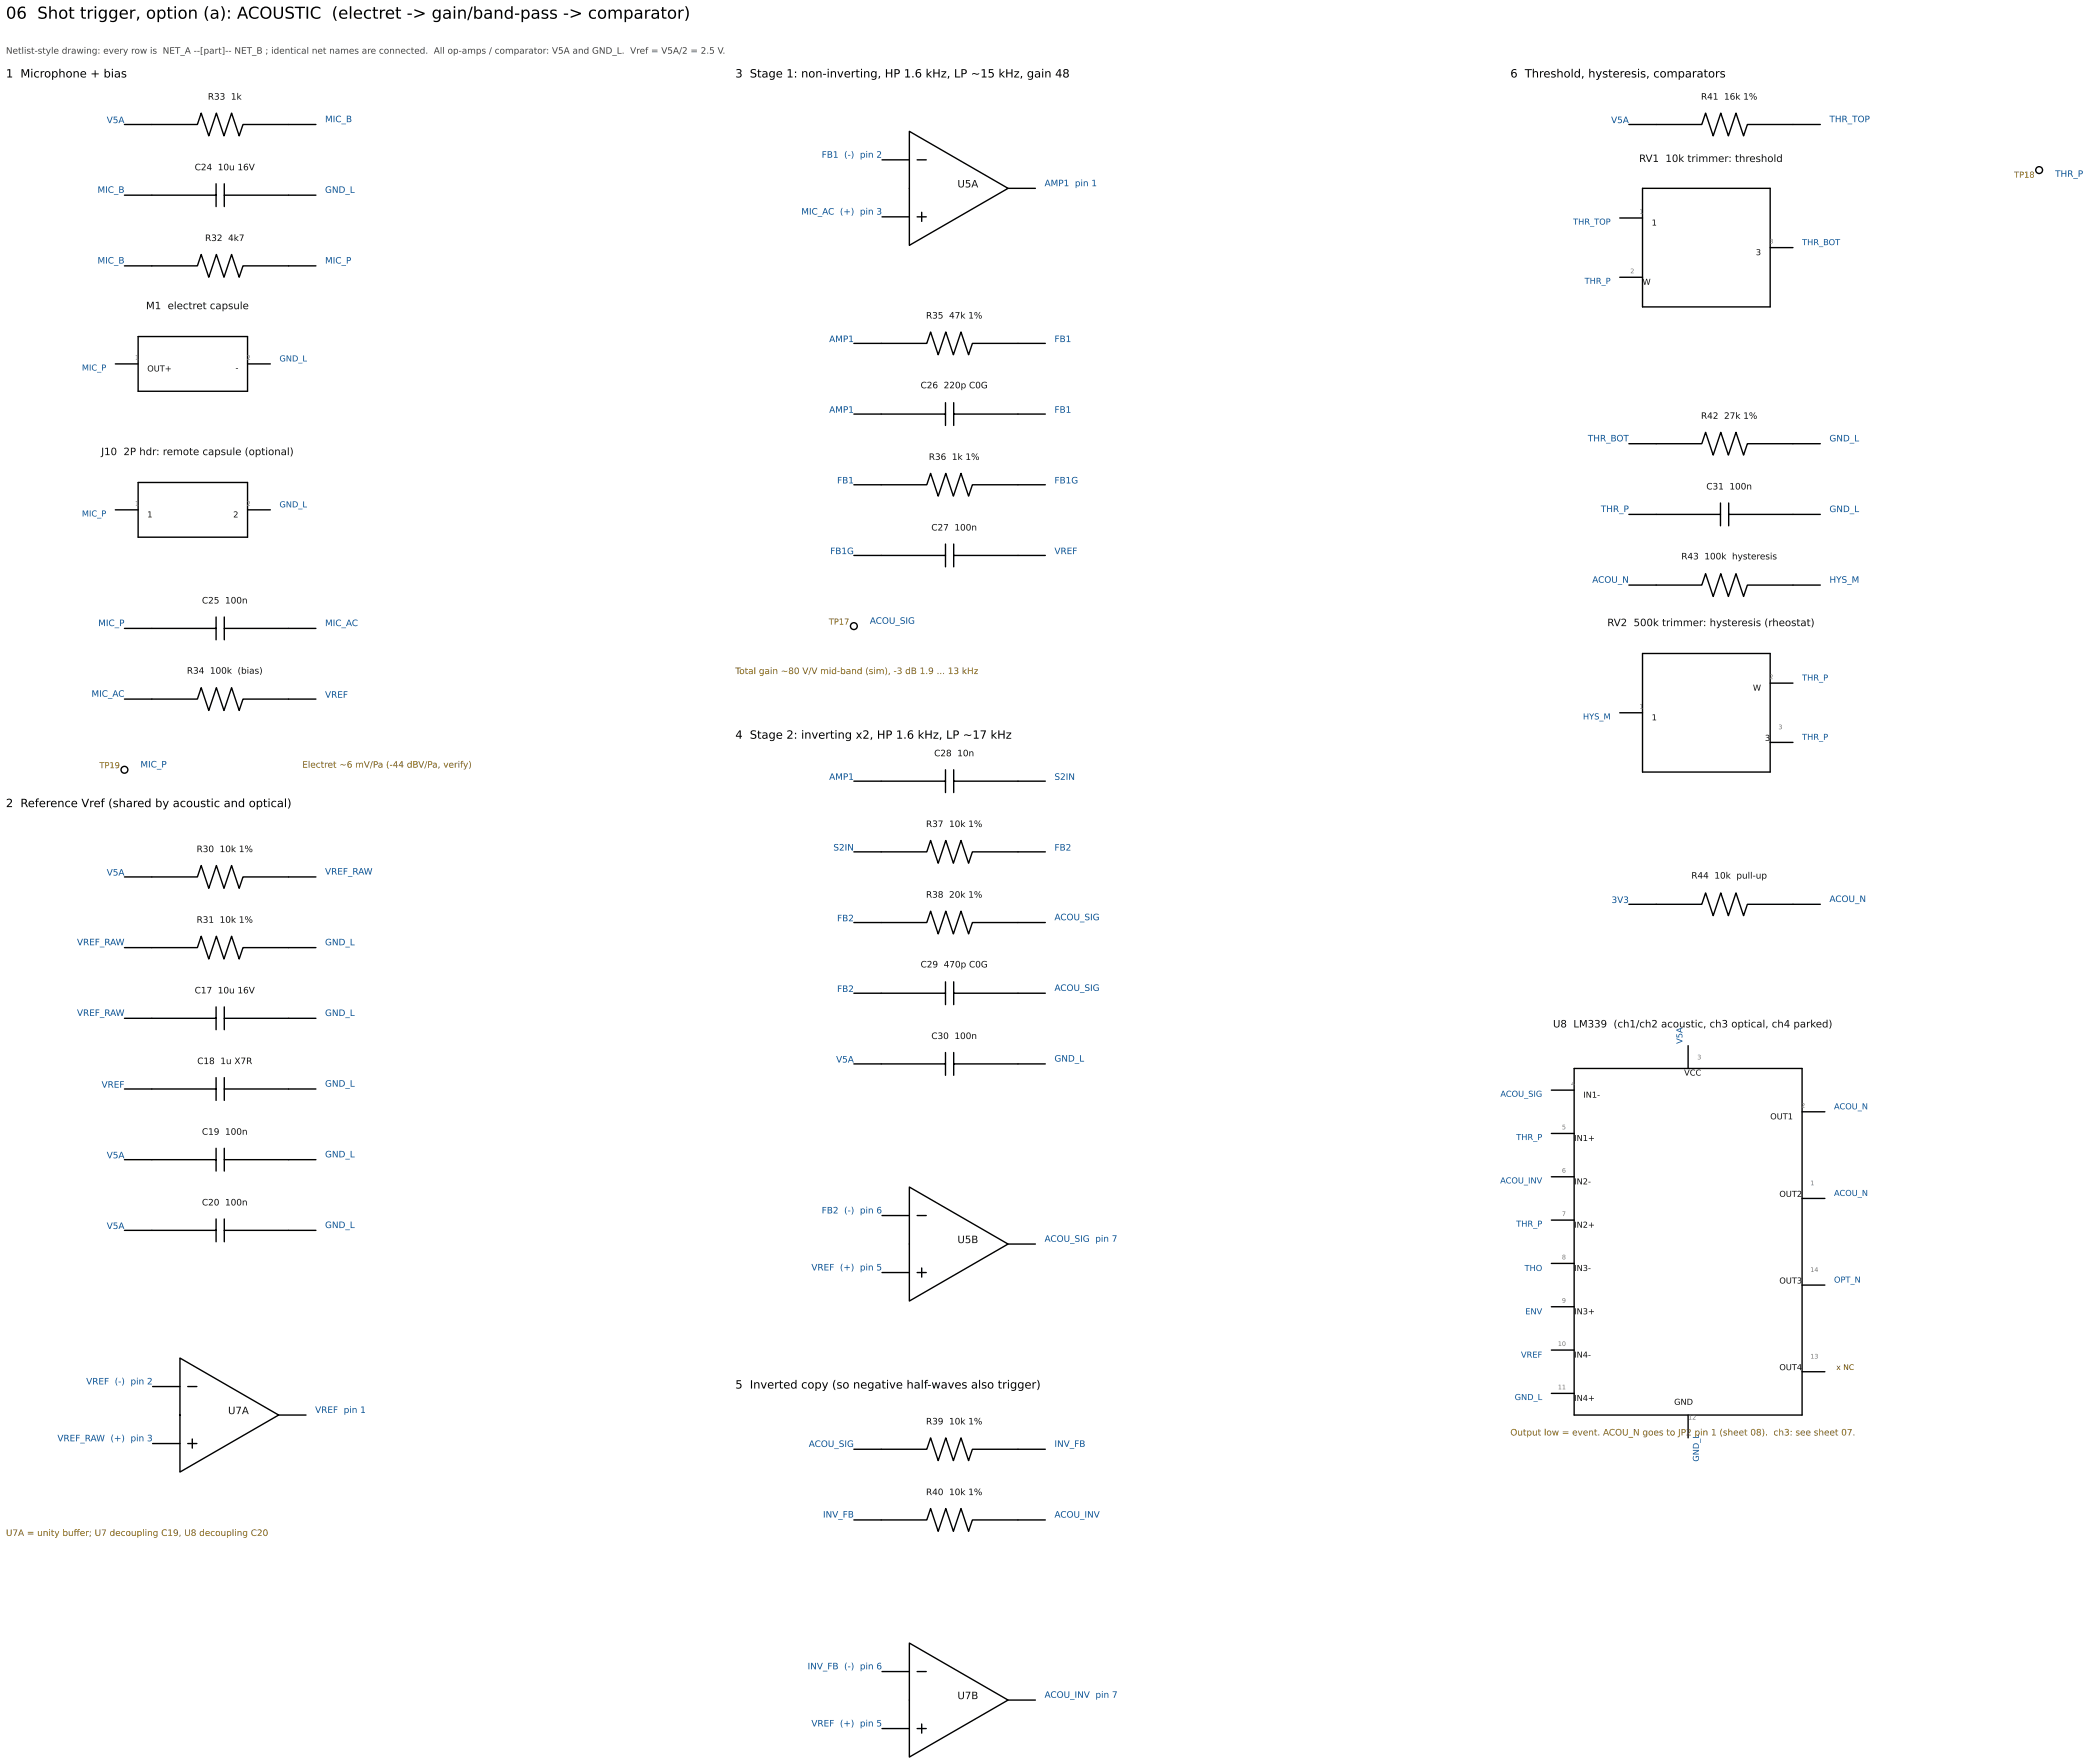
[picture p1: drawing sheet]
<svg xmlns="http://www.w3.org/2000/svg" width="582mm" height="491mm" viewBox="0 0 582 491" stroke-linecap="round" stroke-linejoin="round" font-family="sans-serif">
<defs><g id="words">
<text font-size="4.6" x="1.7" y="5.2">06 Shot trigger, option (a): ACOUSTIC (electret -&gt; gain/band-pass -&gt; comparator)</text>
<g font-size="3.2">
<text x="1.7" y="21.6">1 Microphone + bias</text>
<text x="204.9" y="21.6">3 Stage 1: non-inverting, HP 1.6 kHz, LP ~15 kHz, gain 48</text>
<text x="420.8" y="21.6">6 Threshold, hysteresis, comparators</text>
<text x="204.9" y="205.7">4 Stage 2: inverting x2, HP 1.6 kHz, LP ~17 kHz</text>
<text x="1.7" y="224.8">2 Reference Vref (shared by acoustic and optical)</text>
<text x="204.9" y="386.7">5 Inverted copy (so negative half-waves also trigger)</text>
</g>
<g font-size="2.8" fill="#111">
<text x="456.6" y="45.1">RV1 10k trimmer: threshold</text>
<text x="266.7" y="52.2">U5A</text>
<text x="40.7" y="86.1">M1 electret capsule</text>
<text x="28.2" y="126.7">J10 2P hdr: remote capsule (optional)</text>
<text x="447.8" y="174.4">RV2 500k trimmer: hysteresis (rheostat)</text>
<text x="432.6" y="286.1">U8 LM339 (ch1/ch2 acoustic, ch3 optical, ch4 parked)</text>
<text x="266.7" y="346.2">U5B</text>
<text x="63.5" y="393.8">U7A</text>
<text x="266.7" y="473.2">U7B</text>
</g>
<text font-size="2.5" fill="#444" x="1.7" y="15">Netlist-style drawing: every row is NET_A --[part]-- NET_B ; identical net names are connected. All op-amps / comparator: V5A and GND_L. Vref = V5A/2 = 2.5 V.</text>
<g font-size="2.5" fill="#111">
<text x="57.9" y="27.8">R33 1k</text>
<text x="473.9" y="27.8">R41 16k 1%</text>
<text x="54.2" y="47.4">C24 10u 16V</text>
<text x="57.1" y="67.1">R32 4k7</text>
<text x="258" y="88.7">R35 47k 1%</text>
<text x="256.5" y="108.1">C26 220p C0G</text>
<text x="473.9" y="116.7">R42 27k 1%</text>
<text x="258.7" y="128.1">R36 1k 1%</text>
<text x="475.4" y="136.3">C31 100n</text>
<text x="259.5" y="147.7">C27 100n</text>
<text x="468.4" y="155.8">R43 100k hysteresis</text>
<text x="56.3" y="168.1">C25 100n</text>
<text x="52.1" y="187.6">R34 100k (bias)</text>
<text x="260.2" y="210.6">C28 10n</text>
<text x="258" y="230.3">R37 10k 1%</text>
<text x="54.8" y="237.3">R30 10k 1%</text>
<text x="471.2" y="244.7">R44 10k pull-up</text>
<text x="258" y="250">R38 20k 1%</text>
<text x="54.8" y="257">R31 10k 1%</text>
<text x="256.5" y="269.4">C29 470p C0G</text>
<text x="54.2" y="276.7">C17 10u 16V</text>
<text x="259.5" y="289.4">C30 100n</text>
<text x="54.9" y="296.3">C18 1u X7R</text>
<text x="56.3" y="316">C19 100n</text>
<text x="56.3" y="335.7">C20 100n</text>
<text x="258" y="396.7">R39 10k 1%</text>
<text x="258" y="416.4">R40 10k 1%</text>
</g>
<g font-size="2.5" fill="#0b5394">
<text x="29.7" y="34.3">V5A</text>
<text x="90.6" y="34">MIC_B</text>
<text x="448.8" y="34.3">V5A</text>
<text x="509.7" y="34">THR_TOP</text>
<text x="228.9" y="43.9">FB1 (-) pin 2</text>
<text x="27.2" y="53.7">MIC_B</text>
<text x="90.6" y="53.7">GND_L</text>
<text x="291" y="51.9">AMP1 pin 1</text>
<text x="572.5" y="49.3">THR_P</text>
<text x="223.2" y="59.8">MIC_AC (+) pin 3</text>
<text x="27.2" y="73.4">MIC_B</text>
<text x="90.6" y="73.4">MIC_P</text>
<text x="231" y="95.3">AMP1</text>
<text x="293.8" y="95.3">FB1</text>
<text x="231" y="114.9">AMP1</text>
<text x="293.8" y="114.9">FB1</text>
<text x="442.3" y="122.9">THR_BOT</text>
<text x="509.7" y="122.9">GND_L</text>
<text x="233.2" y="134.6">FB1</text>
<text x="293.8" y="134.6">FB1G</text>
<text x="446" y="142.6">THR_P</text>
<text x="509.7" y="142.6">GND_L</text>
<text x="231.3" y="154.3">FB1G</text>
<text x="293.8" y="154.3">VREF</text>
<text x="443.6" y="162.3">ACOU_N</text>
<text x="509.7" y="162.3">HYS_M</text>
<text x="242.3" y="173.7">ACOU_SIG</text>
<text x="27.4" y="174.4">MIC_P</text>
<text x="90.6" y="174.4">MIC_AC</text>
<text x="25.5" y="194">MIC_AC</text>
<text x="90.6" y="194.3">VREF</text>
<text x="39.1" y="213.7">MIC_P</text>
<text x="231" y="217.2">AMP1</text>
<text x="293.8" y="217.2">S2IN</text>
<text x="232.2" y="236.9">S2IN</text>
<text x="293.8" y="236.9">FB2</text>
<text x="29.7" y="243.8">V5A</text>
<text x="90.6" y="243.6">VREF_RAW</text>
<text x="448.9" y="251.5">3V3</text>
<text x="509.7" y="251.2">ACOU_N</text>
<text x="233.2" y="256.6">FB2</text>
<text x="293.8" y="256.3">ACOU_SIG</text>
<text x="21.4" y="263.2">VREF_RAW</text>
<text x="90.6" y="263.3">GND_L</text>
<text x="293.8" y="276">ACOU_SIG</text>
<text x="233.2" y="276.3">FB2</text>
<text x="21.4" y="282.9">VREF_RAW</text>
<text x="90.6" y="282.9">GND_L</text>
<text x="232.9" y="295.9">V5A</text>
<text x="293.8" y="295.6">GND_L</text>
<text x="28.3" y="302.9">VREF</text>
<text x="90.6" y="302.6">GND_L</text>
<text x="29.7" y="322.6">V5A</text>
<text x="90.6" y="322.3">GND_L</text>
<text x="228.9" y="337.9">FB2 (-) pin 6</text>
<text x="29.7" y="342.3">V5A</text>
<text x="90.6" y="342">GND_L</text>
<text x="291" y="345.8">ACOU_SIG pin 7</text>
<text x="226" y="353.8">VREF (+) pin 5</text>
<text x="24" y="385.6">VREF (-) pin 2</text>
<text x="87.8" y="393.5">VREF pin 1</text>
<text x="16" y="401.4">VREF_RAW (+) pin 3</text>
<text x="225.3" y="403">ACOU_SIG</text>
<text x="293.8" y="402.9">INV_FB</text>
<text x="229.3" y="422.6">INV_FB</text>
<text x="293.8" y="422.6">ACOU_INV</text>
<text x="225" y="464.9">INV_FB (-) pin 6</text>
<text x="291" y="472.8">ACOU_INV pin 7</text>
<text x="226" y="480.8">VREF (+) pin 5</text>
</g>
<g font-size="2.5" fill="#7f6000">
<text x="204.9" y="187.7">Total gain ~80 V/V mid-band (sim), -3 dB 1.9 ... 13 kHz</text>
<text x="84.2" y="213.8">Electret ~6 mV/Pa (-44 dBV/Pa, verify)</text>
<text x="420.8" y="399.8">Output low = event. ACOU_N goes to JP2 pin 1 (sheet 08). ch3: see sheet 07.</text>
<text x="1.7" y="427.7">U7A = unity bufer; U7 decoupling C19, U8 decoupling C20</text>
<text x="20.5" y="427.7">f</text>
</g>
<g font-size="2.3" fill="#c00">
<text x="561.1" y="49.5">TP18</text>
<text x="230.9" y="173.9">TP17</text>
<text x="27.7" y="213.9">TP19</text>
</g>
<g font-size="2.3" fill="#0b5394">
<text x="438.2" y="62.6">THR_TOP</text>
<text x="502" y="68.3">THR_BOT</text>
<text x="441.4" y="79.1">THR_P</text>
<text x="77.9" y="100.7">GND_L</text>
<text x="22.8" y="103.2">MIC_P</text>
<text x="22.8" y="143.8">MIC_P</text>
<text x="77.9" y="141.3">GND_L</text>
<text x="502" y="189.5">THR_P</text>
<text x="441" y="200.4">HYS_M</text>
<text x="502" y="206.1">THR_P</text>
<text x="468.7" y="290.7" transform="rotate(-90 468.7 290.7)">V5A</text>
<text x="418" y="305.4">ACOU_SIG</text>
<text x="510.9" y="308.9">ACOU_N</text>
<text x="422.4" y="317.5">THR_P</text>
<text x="417.9" y="329.6">ACOU_INV</text>
<text x="510.9" y="333.1">ACOU_N</text>
<text x="422.4" y="341.6">THR_P</text>
<text x="424.7" y="354">THO</text>
<text x="510.9" y="357.2">OPT_N</text>
<text x="424.9" y="366">ENV</text>
<text x="423.7" y="378.1">VREF</text>
<text x="422" y="389.9">GND_L</text>
<text x="473.3" y="407.1" transform="rotate(-90 473.3 407.1)">GND_L</text>
</g>
<g font-size="2.3" fill="#111">
<text x="460.1" y="62.8">1</text>
<text x="489.1" y="71.1">3</text>
<text x="457.6" y="79.3">W</text>
<text x="41" y="103.5">OUT+</text>
<text x="65.6" y="103.2">-</text>
<text x="41" y="144.1">1</text>
<text x="65" y="144.1">2</text>
<text x="488.3" y="192.4">W</text>
<text x="460.1" y="200.6">1</text>
<text x="491.7" y="206.3">3</text>
<text x="469.2" y="299.5">VCC</text>
<text x="441.1" y="305.7">IN1-</text>
<text x="493.2" y="311.7">OUT1</text>
<text x="438.5" y="317.8">IN1+</text>
<text x="438.5" y="329.8">IN2-</text>
<text x="495.7" y="333.3">OUT2</text>
<text x="438.5" y="341.9">IN2+</text>
<text x="438.5" y="354">IN3-</text>
<text x="495.7" y="357.5">OUT3</text>
<text x="438.5" y="366">IN3+</text>
<text x="438.5" y="378.1">IN4-</text>
<text x="495.7" y="381.6">OUT4</text>
<text x="438.5" y="390.2">IN4+</text>
<text x="466.4" y="391.2">GND</text>
</g>
<text font-size="2.1" fill="#a00" x="511.6" y="381.5">x NC</text>
<g font-size="1.8" fill="#777">
<text x="456.7" y="59.6">1</text>
<text x="492.9" y="67.8">3</text>
<text x="454.2" y="76.1">2</text>
<text x="37.6" y="100.2">1</text>
<text x="68.7" y="100.2">2</text>
<text x="37.6" y="140.9">1</text>
<text x="68.7" y="140.9">2</text>
<text x="492.9" y="189.1">2</text>
<text x="456.7" y="197.4">1</text>
<text x="495.4" y="203.1">3</text>
<text x="472.8" y="295">3</text>
<text x="437.7" y="302.5">4</text>
<text x="501.8" y="308.5">2</text>
<text x="435.1" y="314.5">5</text>
<text x="435.1" y="326.6">6</text>
<text x="504.3" y="330.1">1</text>
<text x="435.1" y="338.7">7</text>
<text x="435.1" y="350.7">8</text>
<text x="504.3" y="354.2">14</text>
<text x="435.1" y="362.8">9</text>
<text x="434" y="374.9">10</text>
<text x="504.3" y="378.3">13</text>
<text x="434" y="386.9">11</text>
<text x="470.3" y="395.4">12</text>
</g>
</g></defs>
<g fill="none" stroke="#000" stroke-width=".39">
<path d="M34.7 34.7h20.3l1-3.2 2.2 6.3 2.1-6.3 2.1 6.3 2.1-6.3 2.1 6.3 1.1-3.1h20.3M253.3 36.6l27.5 15.9-27.5 15.8zM453.8 34.7h20.3l1-3.2 2.2 6.3 2.1-6.3 2.1 6.3 2.1-6.3 2.1 6.3 1.1-3.1h20.3M34.7 54.4h25.5M60.2 51.2v6.3M62.5 54.4h25.5M62.5 51.2v6.3M245.7 44.5h7.6M255.5 44.5h2.5M256.8 59.1v2.6M280.8 52.5h7.6M457.6 52.5h35.5v33h-35.5z"/>
<path d="M34.7 74h20.3l1-3.1 2.2 6.3 2.1-6.3 2.1 6.3 2.1-6.3 2.1 6.3 1.1-3.2h20.3M245.7 60.4h7.6M255.5 60.4h2.5M451.2 60.7h6.4M451.2 77.2h6.4M493.1 69h6.4M38.5 93.7h30.5v15.3h-30.5zM237.9 95.6h20.3l1-3.1 2.2 6.3 2.1-6.3 2.1 6.3 2.1-6.3 2.1 6.3 1.1-3.2h20.3M32.1 101.3h6.4M69 101.3h6.3M237.9 115.3h25.5M263.4 112.1v6.4"/>
<path d="M265.7 115.3h25.5M265.7 112.1v6.4M38.5 134.4h30.5v15.2h-30.5zM237.9 135h20.3l1-3.2 2.2 6.4 2.1-6.4 2.1 6.4 2.1-6.4 2.1 6.4 1.1-3.2h20.3M453.8 123.6h20.3l1-3.2 2.2 6.3 2.1-6.3 2.1 6.3 2.1-6.3 2.1 6.3 1.1-3.1h20.3M32.1 142h6.4M69 142h6.3M237.9 154.7h25.5M263.4 151.5v6.4M265.7 154.7h25.5M265.7 151.5v6.4M453.8 143.3h25.5"/>
<path d="M479.3 140.1v6.3M481.6 143.3h25.5M481.6 140.1v6.3M34.7 175h25.5M60.2 171.8v6.4M62.5 175h25.5M62.5 171.8v6.4M453.8 162.9h20.3l1-3.1 2.2 6.3 2.1-6.3 2.1 6.3 2.1-6.3 2.1 6.3 1.1-3.2h20.3M34.7 194.7h20.3l1-3.2 2.2 6.4 2.1-6.4 2.1 6.4 2.1-6.4 2.1 6.4 1.1-3.2h20.3M451.2 198.5h6.4M457.6 182h35.5v33h-35.5zM493.1 190.2h6.4"/>
<path d="M237.9 217.6h25.5M263.4 214.4v6.3M265.7 217.6h25.5M265.7 214.4v6.3M493.1 206.8h6.4M237.9 237.2h20.3l1-3.1 2.2 6.3 2.1-6.3 2.1 6.3 2.1-6.3 2.1 6.3 1.1-3.2h20.3M34.7 244.2h20.3l1-3.2 2.2 6.4 2.1-6.4 2.1 6.4 2.1-6.4 2.1 6.4 1.1-3.2h20.3M237.9 256.9h20.3l1-3.2 2.2 6.4 2.1-6.4 2.1 6.4 2.1-6.4 2.1 6.4 1.1-3.2h20.3M453.8 251.8h20.3l1-3.1 2.2 6.3 2.1-6.3 2.1 6.3 2.1-6.3 2.1 6.3 1.1-3.2h20.3M34.7 263.9h20.3l1-3.2 2.2 6.4 2.1-6.4 2.1 6.4 2.1-6.4 2.1 6.4 1.1-3.2h20.3M237.9 276.6h25.5M263.4 273.4v6.4"/>
<path d="M265.7 276.6h25.5M265.7 273.4v6.4M34.7 283.6h25.5M60.2 280.4v6.4M62.5 283.6h25.5M62.5 280.4v6.4M237.9 296.3h25.5M263.4 293.1v6.4M265.7 296.3h25.5M265.7 293.1v6.4M438.5 297.6h63.5v96.5h-63.5zM470.3 291.2v6.4"/>
<path d="M34.7 303.3h25.5M60.2 300.1v6.4M60.2 319.8v6.3M62.5 303.3h25.5M62.5 300.1v6.4M62.5 319.8v6.3M432.2 303.6h6.3M432.2 315.7h6.3M502 309.6h6.4M34.7 323h25.5M60.2 339.5v6.3M62.5 323h25.5"/>
<path d="M62.5 339.5v6.3M245.7 338.5h7.6M253.3 330.6l27.5 15.9-27.5 15.8zM255.5 338.5h2.5M432.2 327.7h6.3M432.2 339.8h6.3M502 333.8h6.4M34.7 342.6h25.5M62.5 342.6h25.5M245.7 354.4h7.6M255.5 354.4h2.5M256.8 353.1v2.6"/>
<path d="M280.8 346.5h7.6M432.2 351.9h6.3M502 357.9h6.4M50.1 378.2l27.5 15.9-27.5 15.9zM432.2 363.9h6.3M432.2 376h6.3M42.5 386.1h7.6M52.3 386.1h2.5M77.6 394.1h7.6M432.2 388h6.3M470.3 394.1v6.3M502 382h6.4"/>
<path d="M42.5 402h7.6M52.3 402h2.5M53.6 400.7v2.6M237.9 403.6h20.3l1-3.2 2.2 6.4 2.1-6.4 2.1 6.4 2.1-6.4 2.1 6.4 1.1-3.2h20.3M237.9 423.3h20.3l1-3.2 2.2 6.4 2.1-6.4 2.1 6.4 2.1-6.4 2.1 6.4 1.1-3.2h20.3M253.3 457.6l27.5 15.9-27.5 15.8zM245.7 465.5h7.6M255.5 465.5h2.5M280.8 473.5h7.6M245.7 481.4h7.6M255.5 481.4h2.5M256.8 480.1v2.6"/>
</g>
<g fill="#fff" stroke="#000" stroke-width=".39">
<circle cx="34.7" cy="214.4" r=".95"/>
<circle cx="237.9" cy="174.4" r=".95"/>
<circle cx="568.1" cy="47.4" r=".95"/>
</g>
<use href="#words"/>
</svg>
